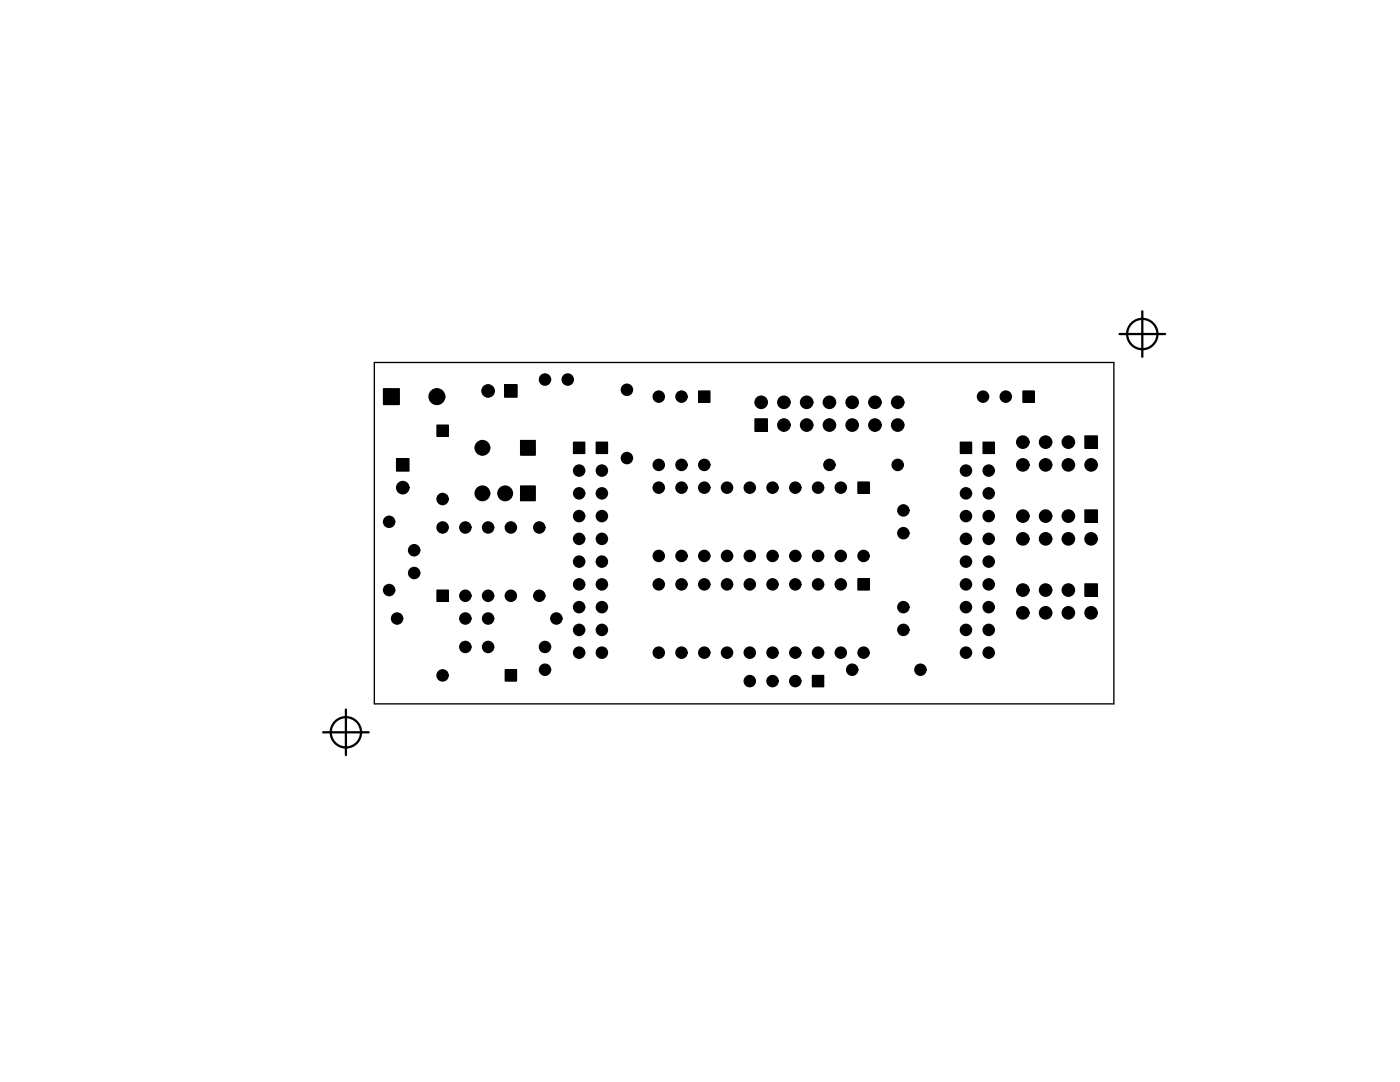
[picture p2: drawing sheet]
<svg xmlns="http://www.w3.org/2000/svg" width="279mm" height="216mm" viewBox="0 0 279 216" stroke-linecap="round" stroke-linejoin="round" font-family="sans-serif">
<g fill="none" stroke="#000" stroke-width=".45">
<path d="M223.4 66.7h9.1M228 62.1v9.1M64.5 146.1h9.1M69 141.6v9.1"/>
<circle cx="228" cy="66.7" r="3"/>
<circle cx="69" cy="146.1" r="3"/>
</g>
<g fill="none" stroke="#000" stroke-width=".27">
<path d="M74.7 72.3h147.6v68.1h-147.6zM76.5 77.6h3.2v3.1h-3.2zM100.7 76.8h2.5v2.4h-2.5zM139.4 78h2.3v2.3h-2.3zM204.2 78h2.2v2.3h-2.2zM79.2 91.5h2.4v2.5h-2.4zM87.2 84.8h2.2v2.3h-2.2zM103.9 87.9h2.9v2.9h-2.9zM103.9 97h2.9v2.9h-2.9zM114.5 88.2h2.2v2.3h-2.2zM119 88.2h2.2v2.3h-2.2zM150.7 83.6h2.4v2.4h-2.4z"/>
<path d="M171.2 96.2h2.3v2.2h-2.3zM191.7 88.2h2.2v2.3h-2.2zM196.2 88.2h2.2v2.3h-2.2zM216.5 87h2.5v2.5h-2.5zM87.2 117.8h2.2v2.2h-2.2zM171.2 115.5h2.3v2.2h-2.3zM216.5 101.8h2.5v2.4h-2.5zM216.5 116.5h2.5v2.5h-2.5zM100.8 133.7h2.3v2.2h-2.3zM162.1 134.8h2.3v2.2h-2.3z"/>
<circle cx="87.2" cy="79.1" r="1.57"/>
<circle cx="97.4" cy="78" r="1.23"/>
<circle cx="108.8" cy="75.7" r="1.11"/>
<circle cx="113.3" cy="75.7" r="1.11"/>
<circle cx="125.1" cy="77.8" r="1.11"/>
<circle cx="131.5" cy="79.1" r="1.11"/>
<circle cx="136" cy="79.1" r="1.11"/>
<circle cx="196.2" cy="79.1" r="1.11"/>
<circle cx="200.7" cy="79.1" r="1.11"/>
<circle cx="80.4" cy="97.3" r="1.23"/>
<circle cx="88.3" cy="99.6" r="1.11"/>
<circle cx="96.3" cy="89.4" r="1.45"/>
<circle cx="96.3" cy="98.4" r="1.45"/>
<circle cx="100.8" cy="98.4" r="1.45"/>
<circle cx="115.6" cy="93.9" r="1.11"/>
<circle cx="115.6" cy="98.4" r="1.11"/>
<circle cx="120.1" cy="93.9" r="1.11"/>
<circle cx="120.1" cy="98.4" r="1.11"/>
<circle cx="125.1" cy="91.4" r="1.11"/>
<circle cx="131.5" cy="97.3" r="1.11"/>
<circle cx="131.5" cy="92.8" r="1.11"/>
<circle cx="136" cy="97.3" r="1.11"/>
<circle cx="136" cy="92.8" r="1.11"/>
<circle cx="140.6" cy="92.8" r="1.11"/>
<circle cx="140.6" cy="97.3" r="1.11"/>
<circle cx="145.1" cy="97.3" r="1.11"/>
<circle cx="149.6" cy="97.3" r="1.11"/>
<circle cx="151.9" cy="80.3" r="1.23"/>
<circle cx="154.2" cy="97.3" r="1.11"/>
<circle cx="156.4" cy="80.3" r="1.23"/>
<circle cx="156.4" cy="84.8" r="1.23"/>
<circle cx="158.7" cy="97.3" r="1.11"/>
<circle cx="161" cy="84.8" r="1.23"/>
<circle cx="161" cy="80.3" r="1.23"/>
<circle cx="163.3" cy="97.3" r="1.11"/>
<circle cx="165.5" cy="80.3" r="1.23"/>
<circle cx="165.5" cy="84.8" r="1.23"/>
<circle cx="165.5" cy="92.8" r="1.11"/>
<circle cx="167.8" cy="97.3" r="1.11"/>
<circle cx="170.1" cy="80.3" r="1.23"/>
<circle cx="170.1" cy="84.8" r="1.23"/>
<circle cx="174.6" cy="80.3" r="1.23"/>
<circle cx="174.6" cy="84.8" r="1.23"/>
<circle cx="179.2" cy="92.8" r="1.11"/>
<circle cx="179.2" cy="84.8" r="1.23"/>
<circle cx="179.2" cy="80.3" r="1.23"/>
<circle cx="192.8" cy="93.9" r="1.11"/>
<circle cx="192.8" cy="98.4" r="1.11"/>
<circle cx="197.3" cy="93.9" r="1.11"/>
<circle cx="197.3" cy="98.4" r="1.11"/>
<circle cx="204.1" cy="92.8" r="1.23"/>
<circle cx="204.1" cy="88.2" r="1.23"/>
<circle cx="208.7" cy="92.8" r="1.23"/>
<circle cx="208.7" cy="88.2" r="1.23"/>
<circle cx="213.2" cy="92.8" r="1.23"/>
<circle cx="213.2" cy="88.2" r="1.23"/>
<circle cx="217.8" cy="92.8" r="1.23"/>
<circle cx="77.7" cy="104.1" r="1.11"/>
<circle cx="77.7" cy="117.7" r="1.11"/>
<circle cx="82.7" cy="109.8" r="1.11"/>
<circle cx="82.7" cy="114.3" r="1.11"/>
<circle cx="88.3" cy="105.3" r="1.11"/>
<circle cx="92.9" cy="105.3" r="1.11"/>
<circle cx="92.9" cy="118.9" r="1.11"/>
<circle cx="97.4" cy="105.3" r="1.11"/>
<circle cx="97.4" cy="118.9" r="1.11"/>
<circle cx="102" cy="105.3" r="1.11"/>
<circle cx="102" cy="118.9" r="1.11"/>
<circle cx="107.6" cy="105.3" r="1.11"/>
<circle cx="107.6" cy="118.9" r="1.11"/>
<circle cx="115.6" cy="107.5" r="1.11"/>
<circle cx="115.6" cy="103" r="1.11"/>
<circle cx="115.6" cy="116.6" r="1.11"/>
<circle cx="115.6" cy="112.1" r="1.11"/>
<circle cx="120.1" cy="107.5" r="1.11"/>
<circle cx="120.1" cy="103" r="1.11"/>
<circle cx="120.1" cy="116.6" r="1.11"/>
<circle cx="120.1" cy="112.1" r="1.11"/>
<circle cx="131.5" cy="110.9" r="1.11"/>
<circle cx="131.5" cy="116.6" r="1.11"/>
<circle cx="136" cy="110.9" r="1.11"/>
<circle cx="136" cy="116.6" r="1.11"/>
<circle cx="140.6" cy="110.9" r="1.11"/>
<circle cx="140.6" cy="116.6" r="1.11"/>
<circle cx="145.1" cy="110.9" r="1.11"/>
<circle cx="145.1" cy="116.6" r="1.11"/>
<circle cx="149.6" cy="110.9" r="1.11"/>
<circle cx="149.6" cy="116.6" r="1.11"/>
<circle cx="154.2" cy="110.9" r="1.11"/>
<circle cx="154.2" cy="116.6" r="1.11"/>
<circle cx="158.7" cy="110.9" r="1.11"/>
<circle cx="158.7" cy="116.6" r="1.11"/>
<circle cx="163.3" cy="110.9" r="1.11"/>
<circle cx="163.3" cy="116.6" r="1.11"/>
<circle cx="167.8" cy="110.9" r="1.11"/>
<circle cx="167.8" cy="116.6" r="1.11"/>
<circle cx="172.3" cy="110.9" r="1.11"/>
<circle cx="180.3" cy="106.4" r="1.11"/>
<circle cx="180.3" cy="101.8" r="1.11"/>
<circle cx="192.8" cy="103" r="1.11"/>
<circle cx="192.8" cy="107.5" r="1.11"/>
<circle cx="192.8" cy="112.1" r="1.11"/>
<circle cx="192.8" cy="116.6" r="1.11"/>
<circle cx="197.3" cy="103" r="1.11"/>
<circle cx="197.3" cy="107.5" r="1.11"/>
<circle cx="197.3" cy="116.6" r="1.11"/>
<circle cx="197.3" cy="112.1" r="1.11"/>
<circle cx="204.1" cy="117.7" r="1.23"/>
<circle cx="204.1" cy="107.5" r="1.23"/>
<circle cx="204.1" cy="103" r="1.23"/>
<circle cx="208.7" cy="117.7" r="1.23"/>
<circle cx="208.7" cy="107.5" r="1.23"/>
<circle cx="208.7" cy="103" r="1.23"/>
<circle cx="213.2" cy="117.7" r="1.23"/>
<circle cx="213.2" cy="107.5" r="1.23"/>
<circle cx="213.2" cy="103" r="1.23"/>
<circle cx="217.8" cy="107.5" r="1.23"/>
<circle cx="79.2" cy="123.4" r="1.11"/>
<circle cx="88.3" cy="134.8" r="1.11"/>
<circle cx="92.9" cy="129.1" r="1.11"/>
<circle cx="92.9" cy="123.4" r="1.11"/>
<circle cx="97.4" cy="129.1" r="1.11"/>
<circle cx="97.4" cy="123.4" r="1.11"/>
<circle cx="108.8" cy="133.6" r="1.11"/>
<circle cx="108.8" cy="129.1" r="1.11"/>
<circle cx="111" cy="123.4" r="1.11"/>
<circle cx="115.6" cy="125.7" r="1.11"/>
<circle cx="115.6" cy="121.1" r="1.11"/>
<circle cx="115.6" cy="130.2" r="1.11"/>
<circle cx="120.1" cy="125.7" r="1.11"/>
<circle cx="120.1" cy="121.1" r="1.11"/>
<circle cx="120.1" cy="130.2" r="1.11"/>
<circle cx="131.5" cy="130.2" r="1.11"/>
<circle cx="136" cy="130.2" r="1.11"/>
<circle cx="140.6" cy="130.2" r="1.11"/>
<circle cx="145.1" cy="130.2" r="1.11"/>
<circle cx="149.6" cy="135.9" r="1.11"/>
<circle cx="149.6" cy="130.2" r="1.11"/>
<circle cx="154.2" cy="135.9" r="1.11"/>
<circle cx="154.2" cy="130.2" r="1.11"/>
<circle cx="158.7" cy="135.9" r="1.11"/>
<circle cx="158.7" cy="130.2" r="1.11"/>
<circle cx="163.3" cy="130.2" r="1.11"/>
<circle cx="167.8" cy="130.2" r="1.11"/>
<circle cx="170.1" cy="133.6" r="1.11"/>
<circle cx="172.3" cy="130.2" r="1.11"/>
<circle cx="180.3" cy="125.7" r="1.11"/>
<circle cx="180.3" cy="121.1" r="1.11"/>
<circle cx="183.7" cy="133.6" r="1.11"/>
<circle cx="192.8" cy="125.7" r="1.11"/>
<circle cx="192.8" cy="121.1" r="1.11"/>
<circle cx="192.8" cy="130.2" r="1.11"/>
<circle cx="197.3" cy="125.7" r="1.11"/>
<circle cx="197.3" cy="121.1" r="1.11"/>
<circle cx="197.3" cy="130.2" r="1.11"/>
<circle cx="204.1" cy="122.3" r="1.23"/>
<circle cx="208.7" cy="122.3" r="1.23"/>
<circle cx="213.2" cy="122.3" r="1.23"/>
<circle cx="217.8" cy="122.3" r="1.23"/>
</g>
<g fill="#000">
<path d="M76.5 77.6h3.2v3.1h-3.2zM100.7 76.8h2.5v2.4h-2.5zM139.4 78h2.3v2.3h-2.3zM204.2 78h2.2v2.3h-2.2zM79.2 91.5h2.4v2.5h-2.4zM87.2 84.8h2.2v2.3h-2.2zM103.9 87.9h2.9v2.9h-2.9zM103.9 97h2.9v2.9h-2.9zM114.5 88.2h2.2v2.3h-2.2zM119 88.2h2.2v2.3h-2.2zM150.7 83.6h2.4v2.4h-2.4zM171.2 96.2h2.3v2.2h-2.3z"/>
<path d="M191.7 88.2h2.2v2.3h-2.2zM196.2 88.2h2.2v2.3h-2.2zM216.5 87h2.5v2.5h-2.5zM87.2 117.8h2.2v2.2h-2.2zM171.2 115.5h2.3v2.2h-2.3zM216.5 101.8h2.5v2.4h-2.5zM216.5 116.5h2.5v2.5h-2.5zM100.8 133.7h2.3v2.2h-2.3zM162.1 134.8h2.3v2.2h-2.3z"/>
<circle cx="87.2" cy="79.1" r="1.57"/>
<circle cx="97.4" cy="78" r="1.23"/>
<circle cx="108.8" cy="75.7" r="1.11"/>
<circle cx="113.3" cy="75.7" r="1.11"/>
<circle cx="125.1" cy="77.8" r="1.11"/>
<circle cx="131.5" cy="79.1" r="1.11"/>
<circle cx="136" cy="79.1" r="1.11"/>
<circle cx="196.2" cy="79.1" r="1.11"/>
<circle cx="200.7" cy="79.1" r="1.11"/>
<circle cx="80.4" cy="97.3" r="1.23"/>
<circle cx="88.3" cy="99.6" r="1.11"/>
<circle cx="96.3" cy="89.4" r="1.45"/>
<circle cx="96.3" cy="98.4" r="1.45"/>
<circle cx="100.8" cy="98.4" r="1.45"/>
<circle cx="115.6" cy="93.9" r="1.11"/>
<circle cx="115.6" cy="98.4" r="1.11"/>
<circle cx="120.1" cy="93.9" r="1.11"/>
<circle cx="120.1" cy="98.4" r="1.11"/>
<circle cx="125.1" cy="91.4" r="1.11"/>
<circle cx="131.5" cy="97.3" r="1.11"/>
<circle cx="131.5" cy="92.8" r="1.11"/>
<circle cx="136" cy="97.3" r="1.11"/>
<circle cx="136" cy="92.8" r="1.11"/>
<circle cx="140.6" cy="92.8" r="1.11"/>
<circle cx="140.6" cy="97.3" r="1.11"/>
<circle cx="145.1" cy="97.3" r="1.11"/>
<circle cx="149.6" cy="97.3" r="1.11"/>
<circle cx="151.9" cy="80.3" r="1.23"/>
<circle cx="154.2" cy="97.3" r="1.11"/>
<circle cx="156.4" cy="80.3" r="1.23"/>
<circle cx="156.4" cy="84.8" r="1.23"/>
<circle cx="158.7" cy="97.3" r="1.11"/>
<circle cx="161" cy="84.8" r="1.23"/>
<circle cx="161" cy="80.3" r="1.23"/>
<circle cx="163.3" cy="97.3" r="1.11"/>
<circle cx="165.5" cy="80.3" r="1.23"/>
<circle cx="165.5" cy="84.8" r="1.23"/>
<circle cx="165.5" cy="92.8" r="1.11"/>
<circle cx="167.8" cy="97.3" r="1.11"/>
<circle cx="170.1" cy="80.3" r="1.23"/>
<circle cx="170.1" cy="84.8" r="1.23"/>
<circle cx="174.6" cy="80.3" r="1.23"/>
<circle cx="174.6" cy="84.8" r="1.23"/>
<circle cx="179.2" cy="92.8" r="1.11"/>
<circle cx="179.2" cy="84.8" r="1.23"/>
<circle cx="179.2" cy="80.3" r="1.23"/>
<circle cx="192.8" cy="93.9" r="1.11"/>
<circle cx="192.8" cy="98.4" r="1.11"/>
<circle cx="197.3" cy="93.9" r="1.11"/>
<circle cx="197.3" cy="98.4" r="1.11"/>
<circle cx="204.1" cy="92.8" r="1.23"/>
<circle cx="204.1" cy="88.2" r="1.23"/>
<circle cx="208.7" cy="92.8" r="1.23"/>
<circle cx="208.7" cy="88.2" r="1.23"/>
<circle cx="213.2" cy="92.8" r="1.23"/>
<circle cx="213.2" cy="88.2" r="1.23"/>
<circle cx="217.8" cy="92.8" r="1.23"/>
<circle cx="77.7" cy="104.1" r="1.11"/>
<circle cx="77.7" cy="117.7" r="1.11"/>
<circle cx="82.7" cy="109.8" r="1.11"/>
<circle cx="82.7" cy="114.3" r="1.11"/>
<circle cx="88.3" cy="105.3" r="1.11"/>
<circle cx="92.9" cy="105.3" r="1.11"/>
<circle cx="92.9" cy="118.9" r="1.11"/>
<circle cx="97.4" cy="105.3" r="1.11"/>
<circle cx="97.4" cy="118.9" r="1.11"/>
<circle cx="102" cy="105.3" r="1.11"/>
<circle cx="102" cy="118.9" r="1.11"/>
<circle cx="107.6" cy="105.3" r="1.11"/>
<circle cx="107.6" cy="118.9" r="1.11"/>
<circle cx="115.6" cy="107.5" r="1.11"/>
<circle cx="115.6" cy="103" r="1.11"/>
<circle cx="115.6" cy="116.6" r="1.11"/>
<circle cx="115.6" cy="112.1" r="1.11"/>
<circle cx="120.1" cy="107.5" r="1.11"/>
<circle cx="120.1" cy="103" r="1.11"/>
<circle cx="120.1" cy="116.6" r="1.11"/>
<circle cx="120.1" cy="112.1" r="1.11"/>
<circle cx="131.5" cy="110.9" r="1.11"/>
<circle cx="131.5" cy="116.6" r="1.11"/>
<circle cx="136" cy="110.9" r="1.11"/>
<circle cx="136" cy="116.6" r="1.11"/>
<circle cx="140.6" cy="110.9" r="1.11"/>
<circle cx="140.6" cy="116.6" r="1.11"/>
<circle cx="145.1" cy="110.9" r="1.11"/>
<circle cx="145.1" cy="116.6" r="1.11"/>
<circle cx="149.6" cy="110.9" r="1.11"/>
<circle cx="149.6" cy="116.6" r="1.11"/>
<circle cx="154.2" cy="110.9" r="1.11"/>
<circle cx="154.2" cy="116.6" r="1.11"/>
<circle cx="158.7" cy="110.9" r="1.11"/>
<circle cx="158.7" cy="116.6" r="1.11"/>
<circle cx="163.3" cy="110.9" r="1.11"/>
<circle cx="163.3" cy="116.6" r="1.11"/>
<circle cx="167.8" cy="110.9" r="1.11"/>
<circle cx="167.8" cy="116.6" r="1.11"/>
<circle cx="172.3" cy="110.9" r="1.11"/>
<circle cx="180.3" cy="106.4" r="1.11"/>
<circle cx="180.3" cy="101.8" r="1.11"/>
<circle cx="192.8" cy="103" r="1.11"/>
<circle cx="192.8" cy="107.5" r="1.11"/>
<circle cx="192.8" cy="112.1" r="1.11"/>
<circle cx="192.8" cy="116.6" r="1.11"/>
<circle cx="197.3" cy="103" r="1.11"/>
<circle cx="197.3" cy="107.5" r="1.11"/>
<circle cx="197.3" cy="116.6" r="1.11"/>
<circle cx="197.3" cy="112.1" r="1.11"/>
<circle cx="204.1" cy="117.7" r="1.23"/>
<circle cx="204.1" cy="107.5" r="1.23"/>
<circle cx="204.1" cy="103" r="1.23"/>
<circle cx="208.7" cy="117.7" r="1.23"/>
<circle cx="208.7" cy="107.5" r="1.23"/>
<circle cx="208.7" cy="103" r="1.23"/>
<circle cx="213.2" cy="117.7" r="1.23"/>
<circle cx="213.2" cy="107.5" r="1.23"/>
<circle cx="213.2" cy="103" r="1.23"/>
<circle cx="217.8" cy="107.5" r="1.23"/>
<circle cx="79.2" cy="123.4" r="1.11"/>
<circle cx="88.3" cy="134.8" r="1.11"/>
<circle cx="92.9" cy="129.1" r="1.11"/>
<circle cx="92.9" cy="123.4" r="1.11"/>
<circle cx="97.4" cy="129.1" r="1.11"/>
<circle cx="97.4" cy="123.4" r="1.11"/>
<circle cx="108.8" cy="133.6" r="1.11"/>
<circle cx="108.8" cy="129.1" r="1.11"/>
<circle cx="111" cy="123.4" r="1.11"/>
<circle cx="115.6" cy="125.7" r="1.11"/>
<circle cx="115.6" cy="121.1" r="1.11"/>
<circle cx="115.6" cy="130.2" r="1.11"/>
<circle cx="120.1" cy="125.7" r="1.11"/>
<circle cx="120.1" cy="121.1" r="1.11"/>
<circle cx="120.1" cy="130.2" r="1.11"/>
<circle cx="131.5" cy="130.2" r="1.11"/>
<circle cx="136" cy="130.2" r="1.11"/>
<circle cx="140.6" cy="130.2" r="1.11"/>
<circle cx="145.1" cy="130.2" r="1.11"/>
<circle cx="149.6" cy="135.9" r="1.11"/>
<circle cx="149.6" cy="130.2" r="1.11"/>
<circle cx="154.2" cy="135.9" r="1.11"/>
<circle cx="154.2" cy="130.2" r="1.11"/>
<circle cx="158.7" cy="135.9" r="1.11"/>
<circle cx="158.7" cy="130.2" r="1.11"/>
<circle cx="163.3" cy="130.2" r="1.11"/>
<circle cx="167.8" cy="130.2" r="1.11"/>
<circle cx="170.1" cy="133.6" r="1.11"/>
<circle cx="172.3" cy="130.2" r="1.11"/>
<circle cx="180.3" cy="125.7" r="1.11"/>
<circle cx="180.3" cy="121.1" r="1.11"/>
<circle cx="183.7" cy="133.6" r="1.11"/>
<circle cx="192.8" cy="125.7" r="1.11"/>
<circle cx="192.8" cy="121.1" r="1.11"/>
<circle cx="192.8" cy="130.2" r="1.11"/>
<circle cx="197.3" cy="125.7" r="1.11"/>
<circle cx="197.3" cy="121.1" r="1.11"/>
<circle cx="197.3" cy="130.2" r="1.11"/>
<circle cx="204.1" cy="122.3" r="1.23"/>
<circle cx="208.7" cy="122.3" r="1.23"/>
<circle cx="213.2" cy="122.3" r="1.23"/>
<circle cx="217.8" cy="122.3" r="1.23"/>
</g>
</svg>
